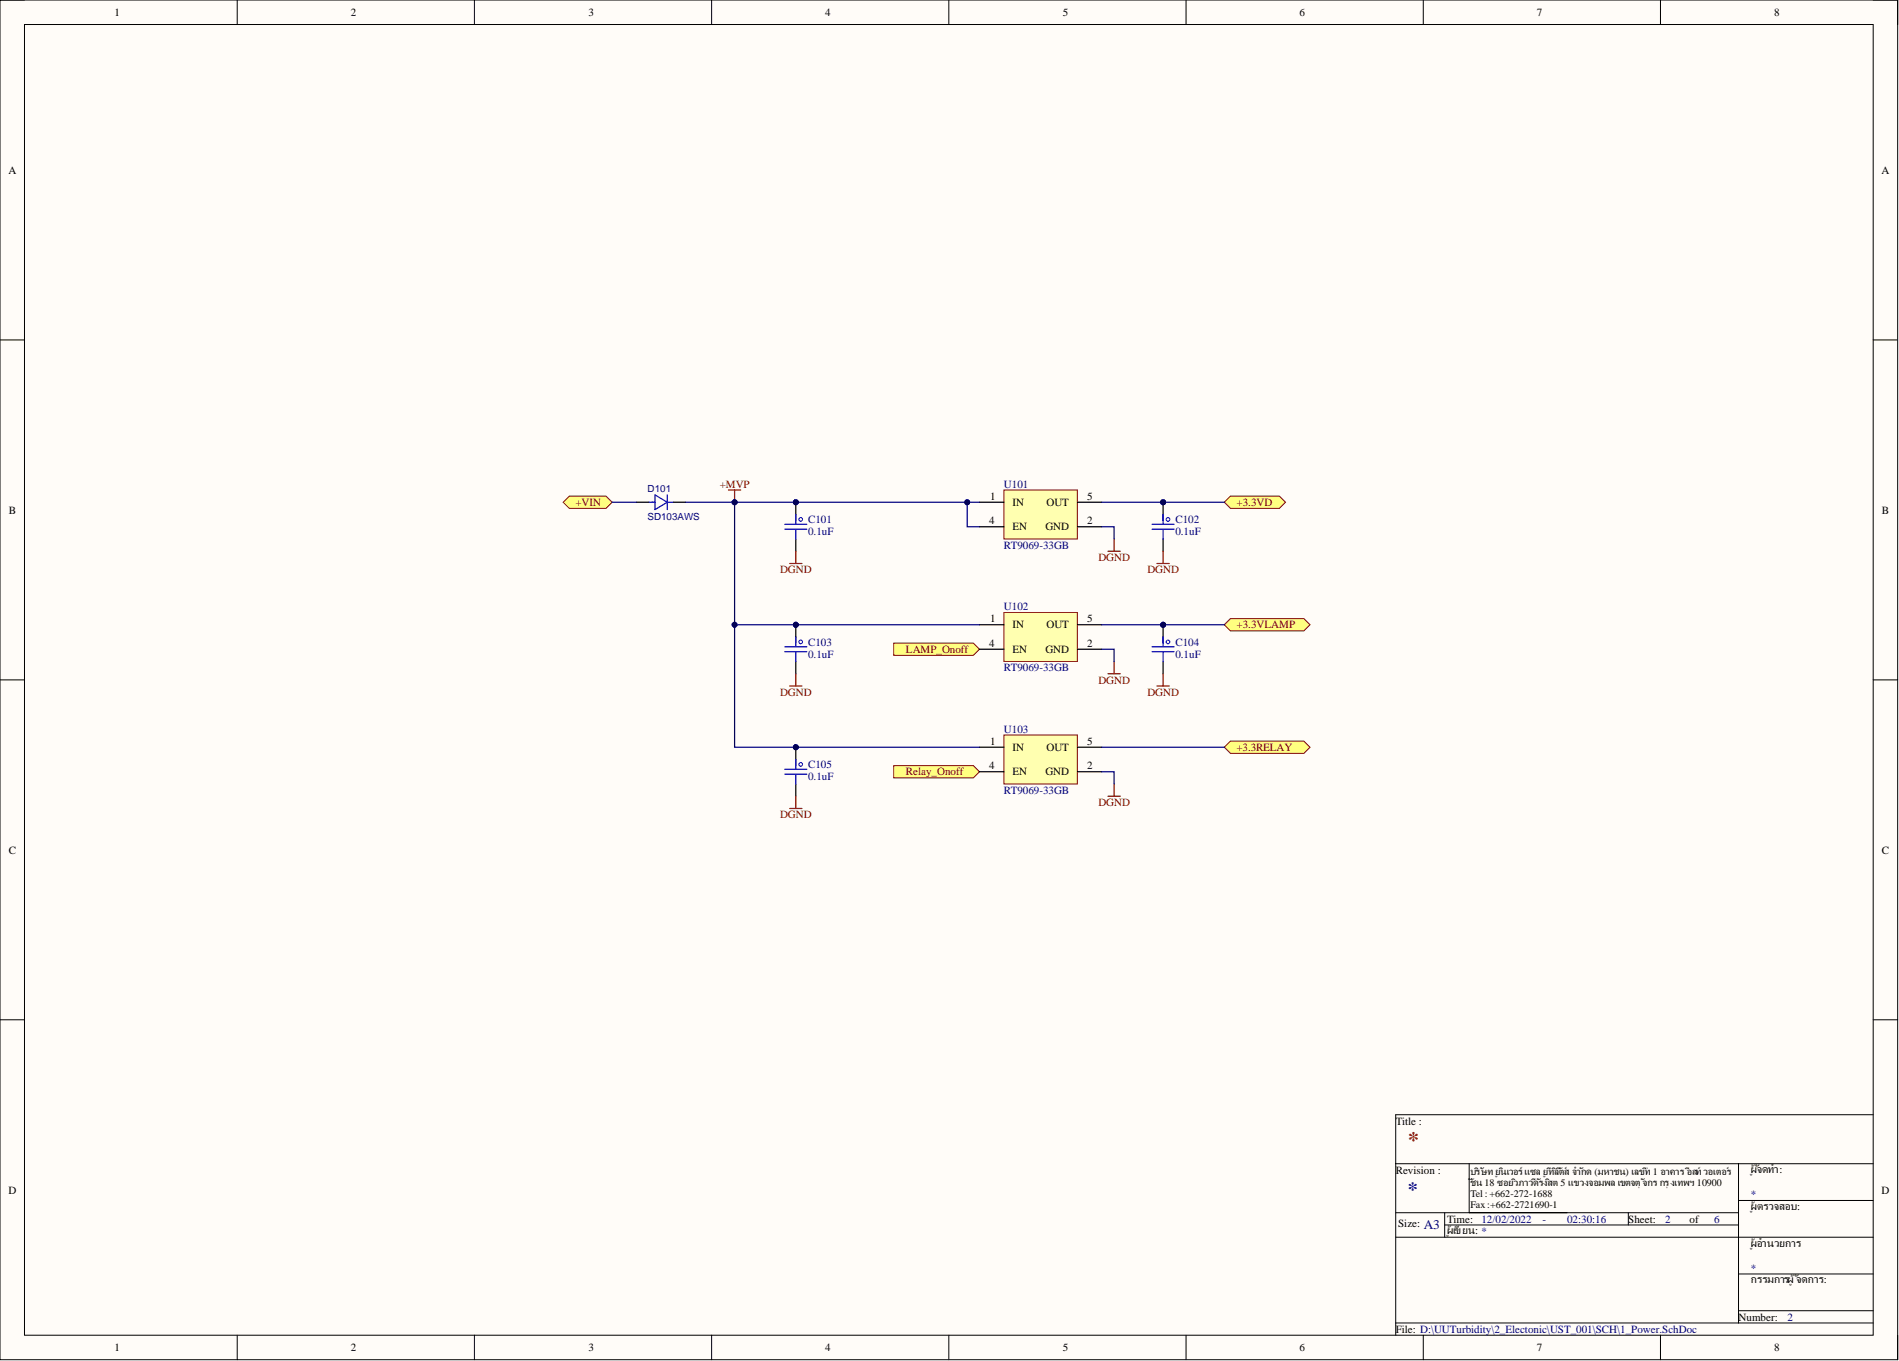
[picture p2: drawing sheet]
<svg xmlns="http://www.w3.org/2000/svg" width="393mm" height="282mm" viewBox="0 0 393 282" stroke-linecap="round" stroke-linejoin="round" font-family="sans-serif">
<defs><g id="words">
<text font-size="4.6" fill="#800000" x="291.6" y="237.5">*</text>
<text font-size="4.1" fill="#000080" x="291.6" y="247.7">*</text>
<text font-size="2.7" fill="#000080" x="294.9" y="254.6">A3</text>
<g font-size="2.3">
<text x="23.7" y="3.3">1</text>
<text x="72.7" y="3.3">2</text>
<text x="121.9" y="3.3">3</text>
<text x="170.9" y="3.3">4</text>
<text x="220.1" y="3.3">5</text>
<text x="269.2" y="3.3">6</text>
<text x="318.3" y="3.3">7</text>
<text x="367.5" y="3.3">8</text>
<text x="1.7" y="36">A</text>
<text x="389.7" y="36">A</text>
<text x="1.8" y="106.4">B</text>
<text x="205.1" y="103.5">1</text>
<text x="209.7" y="104.8">IN</text>
<text x="216.7" y="104.8">OUT</text>
<text x="225.2" y="103.5">5</text>
<text x="389.8" y="106.4">B</text>
<text x="204.9" y="108.6">4</text>
<text x="209.7" y="109.9">EN</text>
<text x="216.5" y="109.9">GND</text>
<text x="225.2" y="108.6">2</text>
<text x="205.1" y="128.9">1</text>
<text x="209.7" y="130.1">IN</text>
<text x="216.7" y="130.1">OUT</text>
<text x="225.2" y="128.9">5</text>
<text x="204.9" y="134">4</text>
<text x="209.7" y="135.2">EN</text>
<text x="216.5" y="135.2">GND</text>
<text x="225.2" y="134">2</text>
<text x="205.1" y="154.2">1</text>
<text x="209.7" y="155.5">IN</text>
<text x="216.7" y="155.5">OUT</text>
<text x="225.2" y="154.2">5</text>
<text x="204.9" y="159.3">4</text>
<text x="209.7" y="160.6">EN</text>
<text x="216.5" y="160.6">GND</text>
<text x="225.2" y="159.3">2</text>
<text x="1.8" y="176.8">C</text>
<text x="389.8" y="176.8">C</text>
<text x="289.1" y="232.9">Title :</text>
<text x="289.1" y="243">Revision :</text>
<text x="362.6" y="243">ผู้จัดทำ:</text>
<text x="1.7" y="247.2">D</text>
<text x="362.6" y="250.6">ผู้ตรวจสอบ:</text>
<text x="389.7" y="247.2">D</text>
<text x="289.6" y="254.2">Size:</text>
<text x="299.8" y="253.2">Time:</text>
<text x="299.8" y="255.6">ผู้เขียน: *</text>
<text x="337.3" y="253.2">Sheet:</text>
<text x="350" y="253.2">of</text>
<text x="362.6" y="258.2">ผู้อำนวยการ</text>
<text x="362.6" y="265.8">กรรมการผู้จัดการ:</text>
<text x="360.1" y="273.5">Number:</text>
<text x="23.7" y="279.8">1</text>
<text x="72.7" y="279.8">2</text>
<text x="121.9" y="279.8">3</text>
<text x="170.9" y="279.8">4</text>
<text x="220.1" y="279.8">5</text>
<text x="269.2" y="279.8">6</text>
<text x="289.1" y="276">File: D:\UUTurbidity\2_Electonic\UST_001\SCH\1_Power.SchDoc</text>
<text x="318.3" y="279.8">7</text>
<text x="367.5" y="279.8">8</text>
</g>
<g font-size="2.3" fill="#800000">
<text x="149.1" y="101">+MVP</text>
<text x="119.2" y="104.8">+VIN</text>
<text x="256.1" y="104.8">+3.3VD</text>
<text x="161.6" y="118.7">DGND</text>
<text x="227.5" y="116.2">DGND</text>
<text x="237.7" y="118.7">DGND</text>
<text x="256.1" y="130.1">+3.3VLAMP</text>
<text x="187.7" y="135.2">LAMP_Onoff</text>
<text x="227.5" y="141.6">DGND</text>
<text x="161.6" y="144.1">DGND</text>
<text x="237.7" y="144.1">DGND</text>
<text x="256.1" y="155.5">+3.3RELAY</text>
<text x="187.7" y="160.6">Relay_Onoff</text>
<text x="227.5" y="166.9">DGND</text>
<text x="161.6" y="169.5">DGND</text>
</g>
<g font-size="2.3" fill="#000080">
<text x="207.9" y="101">U101</text>
<text x="167.4" y="108.3">C101</text>
<text x="167.4" y="110.9">0.1uF</text>
<text x="207.9" y="113.7">RT9069-33GB</text>
<text x="243.5" y="108.3">C102</text>
<text x="243.5" y="110.9">0.1uF</text>
<text x="207.9" y="126.3">U102</text>
<text x="167.4" y="133.7">C103</text>
<text x="167.4" y="136.2">0.1uF</text>
<text x="243.5" y="133.7">C104</text>
<text x="243.5" y="136.2">0.1uF</text>
<text x="207.9" y="139">RT9069-33GB</text>
<text x="207.9" y="151.7">U103</text>
<text x="167.4" y="159.1">C105</text>
<text x="167.4" y="161.6">0.1uF</text>
<text x="207.9" y="164.4">RT9069-33GB</text>
<text x="362.6" y="248.1">*</text>
<text x="306.9" y="253.2">12/02/2022</text>
<text x="319.5" y="253.2">-</text>
<text x="324.6" y="253.2">02:30:16</text>
<text x="344.9" y="253.2">2</text>
<text x="355" y="253.2">6</text>
<text x="362.6" y="263.3">*</text>
<text x="370.2" y="273.5">2</text>
</g>
<g font-size="2.1">
<text x="304.6" y="243.3">บริษัท ยูนิเวอร์แซล ยูทีลิตี้ส์ จำกัด (มหาชน) เลขที่ 1 อาคาร อีสท์วอเตอร์</text>
<text x="304.6" y="245.6">ชั้น 18 ซอยวิภาวดีรังสิต 5 แขวงจอมพล เขตจตุจักร กรุงเทพฯ 10900</text>
<text x="304.6" y="247.9">Tel : +662-272-1688</text>
<text x="304.6" y="250.2">Fax:+662-2721690-1</text>
</g>
<g font-size="2" fill="#000080">
<text x="134.2" y="101.8">D101</text>
<text x="134.2" y="107.7">SD103AWS</text>
</g>
</g></defs>
<path d="M0 0h393.1v281.6h-393.1z" fill-rule="evenodd" fill="#fffcf8"/>
<path d="M0 0h393.1v281.6h-393.1z" fill="none" stroke="#000" stroke-width=".21"/>
<path d="M5.1 5.1h382.9v271.4h-382.9z" fill-rule="evenodd" fill="#fffcf8"/>
<g fill="none" stroke="#000" stroke-width=".21">
<path d="M0 0h5.1M5.1 5.1h382.9v271.4h-382.9zM49.1 0v5.1M98.3 0v5.1M147.4 0v5.1M196.5 0v5.1M245.7 0v5.1M294.8 0v5.1M343.9 0v5.1M388 0h5.1v5.1M0 70.4h5.1M388 70.4h5.1"/>
<path d="M0 140.8h5.1M388 140.8h5.1M0 211.2h5.1M388 211.2h5.1M388 230.9h-98.9v45.6M289.1 251.2h71M289.1 256.2h98.9M289.1 241h98.9M299.2 251.2v5M299.2 253.7h60.9M304.3 241v10.2M337.3 251.2v2.5"/>
<path d="M360.1 248.6h27.9M360.1 241v33M49.1 276.5v5.1M98.3 276.5v5.1M147.4 276.5v5.1M196.5 276.5v5.1M245.7 276.5v5.1M289.1 274h98.9M294.8 276.5v5.1M343.9 276.5v5.1M360.1 263.8h27.9M360.1 271.5h27.9"/>
<path d="M393.1 276.5v5.1"/>
</g>
<circle cx="240.9" cy="104" r=".51" fill="#000080"/>
<circle cx="240.9" cy="104" r=".51" fill="none" stroke="#000080" stroke-width=".21"/>
<circle cx="241.9" cy="107.6" r=".38" fill="none" stroke="#00f" stroke-width=".21"/>
<path d="M240.9 104v2.6" fill="none" stroke="#000" stroke-width=".25"/>
<circle cx="240.9" cy="104" r=".51" fill="#000080"/>
<circle cx="240.9" cy="104" r=".51" fill="none" stroke="#000080" stroke-width=".21"/>
<path d="M240.9 106.6v1.2M240.9 111.6v2.6" fill="none" stroke="#000" stroke-width=".25"/>
<path d="M238.6 109.6h4.6M238.6 108.6h4.6M240.9 106.6v2M240.9 109.6v2" fill="none" stroke="#00f" stroke-width=".25"/>
<path d="M229.5 114.2h2.5M230.8 111.6v2.6M239.6 116.7h2.6M240.9 114.2v2.5" fill="none" stroke="#800000" stroke-width=".25"/>
<path d="M254.9 102.7h10.1l1.3 1.3-1.3 1.3h-10.1l-1.3-1.3z" fill-rule="evenodd" fill="#ffff80"/>
<path d="M254.9 102.7h10.1l1.3 1.3-1.3 1.3h-10.1l-1.3-1.3z" fill="none" stroke="#800000" stroke-width=".21"/>
<path d="M117.9 102.7h7.6l1.3 1.3-1.3 1.3h-7.6l-1.2-1.3z" fill-rule="evenodd" fill="#ffff80"/>
<path d="M117.9 102.7h7.6l1.3 1.3-1.3 1.3h-7.6l-1.2-1.3z" fill="none" stroke="#800000" stroke-width=".21"/>
<circle cx="164.8" cy="104" r=".51" fill="#000080"/>
<circle cx="164.8" cy="104" r=".51" fill="none" stroke="#000080" stroke-width=".21"/>
<circle cx="165.9" cy="107.6" r=".38" fill="none" stroke="#00f" stroke-width=".21"/>
<path d="M164.8 104v2.6" fill="none" stroke="#000" stroke-width=".25"/>
<circle cx="164.8" cy="104" r=".51" fill="#000080"/>
<circle cx="164.8" cy="104" r=".51" fill="none" stroke="#000080" stroke-width=".21"/>
<path d="M164.8 106.6v1.2M164.8 111.6v2.6" fill="none" stroke="#000" stroke-width=".25"/>
<path d="M162.6 109.6h4.5M162.6 108.6h4.5M164.8 106.6v2M164.8 109.6v2" fill="none" stroke="#00f" stroke-width=".25"/>
<path d="M163.6 116.7h2.5M164.8 114.2v2.5" fill="none" stroke="#800000" stroke-width=".25"/>
<circle cx="240.9" cy="129.4" r=".51" fill="#000080"/>
<circle cx="240.9" cy="129.4" r=".51" fill="none" stroke="#000080" stroke-width=".21"/>
<circle cx="241.9" cy="132.9" r=".38" fill="none" stroke="#00f" stroke-width=".21"/>
<path d="M240.9 129.4v2.5" fill="none" stroke="#000" stroke-width=".25"/>
<circle cx="240.9" cy="129.4" r=".51" fill="#000080"/>
<circle cx="240.9" cy="129.4" r=".51" fill="none" stroke="#000080" stroke-width=".21"/>
<path d="M240.9 131.9v1.3M240.9 137v2.5" fill="none" stroke="#000" stroke-width=".25"/>
<path d="M238.6 135h4.6M238.6 134h4.6M240.9 131.9v2.1M240.9 135v2" fill="none" stroke="#00f" stroke-width=".25"/>
<path d="M229.5 139.5h2.5M230.8 137v2.5M240.9 139.5v2.6M239.6 142.1h2.6" fill="none" stroke="#800000" stroke-width=".25"/>
<circle cx="164.8" cy="129.4" r=".51" fill="#000080"/>
<circle cx="164.8" cy="129.4" r=".51" fill="none" stroke="#000080" stroke-width=".21"/>
<circle cx="165.9" cy="132.9" r=".38" fill="none" stroke="#00f" stroke-width=".21"/>
<path d="M164.8 129.4v2.5" fill="none" stroke="#000" stroke-width=".25"/>
<circle cx="164.8" cy="129.4" r=".51" fill="#000080"/>
<circle cx="164.8" cy="129.4" r=".51" fill="none" stroke="#000080" stroke-width=".21"/>
<path d="M164.8 131.9v1.3M164.8 137v2.5" fill="none" stroke="#000" stroke-width=".25"/>
<path d="M162.6 135h4.5M162.6 134h4.5M164.8 131.9v2.1M164.8 135v2" fill="none" stroke="#00f" stroke-width=".25"/>
<path d="M164.8 139.5v2.6M163.6 142.1h2.5" fill="none" stroke="#800000" stroke-width=".25"/>
<path d="M185.1 133.2h16.5l1.3 1.3-1.3 1.2h-16.5z" fill-rule="evenodd" fill="#ffff80"/>
<path d="M185.1 133.2h16.5l1.3 1.3-1.3 1.2h-16.5z" fill="none" stroke="#800000" stroke-width=".21"/>
<path d="M254.9 128.1h15.2l1.2 1.3-1.2 1.3h-15.2l-1.3-1.3z" fill-rule="evenodd" fill="#ffff80"/>
<path d="M254.9 128.1h15.2l1.2 1.3-1.2 1.3h-15.2l-1.3-1.3z" fill="none" stroke="#800000" stroke-width=".21"/>
<path d="M150.9 101.5h2.5M152.2 101.5v2.5" fill="none" stroke="#800000" stroke-width=".25"/>
<circle cx="152.2" cy="104" r=".51" fill="#000080"/>
<circle cx="152.2" cy="104" r=".51" fill="none" stroke="#000080" stroke-width=".21"/>
<path d="M229.5 164.9h2.5M230.8 162.4v2.5" fill="none" stroke="#800000" stroke-width=".25"/>
<path d="M185.1 158.6h16.5l1.3 1.2-1.3 1.3h-16.5z" fill-rule="evenodd" fill="#ffff80"/>
<path d="M185.1 158.6h16.5l1.3 1.2-1.3 1.3h-16.5z" fill="none" stroke="#800000" stroke-width=".21"/>
<path d="M254.9 153.5h15.2l1.2 1.3-1.2 1.2h-15.2l-1.3-1.2z" fill-rule="evenodd" fill="#ffff80"/>
<path d="M254.9 153.5h15.2l1.2 1.3-1.2 1.2h-15.2l-1.3-1.2z" fill="none" stroke="#800000" stroke-width=".21"/>
<circle cx="164.8" cy="154.8" r=".51" fill="#000080"/>
<circle cx="164.8" cy="154.8" r=".51" fill="none" stroke="#000080" stroke-width=".21"/>
<circle cx="165.9" cy="158.3" r=".38" fill="none" stroke="#00f" stroke-width=".21"/>
<path d="M164.8 154.8v2.5" fill="none" stroke="#000" stroke-width=".25"/>
<circle cx="164.8" cy="154.8" r=".51" fill="#000080"/>
<circle cx="164.8" cy="154.8" r=".51" fill="none" stroke="#000080" stroke-width=".21"/>
<path d="M164.8 157.3v1.3M164.8 162.4v2.5" fill="none" stroke="#000" stroke-width=".25"/>
<path d="M162.6 159.3h4.5M164.8 157.3v2M162.6 160.3h4.5M164.8 160.3v2.1" fill="none" stroke="#00f" stroke-width=".25"/>
<path d="M163.6 167.4h2.5M164.8 164.9v2.5" fill="none" stroke="#800000" stroke-width=".25"/>
<path d="M207.9 101.5h15.3v10.1h-15.3z" fill-rule="evenodd" fill="#ffffb0"/>
<path d="M207.9 101.5h15.3v10.1h-15.3z" fill="none" stroke="#800000" stroke-width=".21"/>
<path d="M202.9 104h5M202.9 109.1h5M223.2 104h5M223.2 109.1h5" fill="none" stroke="#000" stroke-width=".25"/>
<path d="M207.9 126.9h15.3v10.1h-15.3z" fill-rule="evenodd" fill="#ffffb0"/>
<path d="M207.9 126.9h15.3v10.1h-15.3z" fill="none" stroke="#800000" stroke-width=".21"/>
<path d="M202.9 129.4h5M202.9 134.5h5M223.2 129.4h5M223.2 134.5h5" fill="none" stroke="#000" stroke-width=".25"/>
<path d="M207.9 152.2h15.3v10.2h-15.3z" fill-rule="evenodd" fill="#ffffb0"/>
<path d="M207.9 152.2h15.3v10.2h-15.3z" fill="none" stroke="#800000" stroke-width=".21"/>
<path d="M131.9 104h2.5M139.5 104h2.5M202.9 154.8h5M202.9 159.8h5M223.2 154.8h5M223.2 159.8h5" fill="none" stroke="#000" stroke-width=".25"/>
<path d="M134.4 104h1.3M135.7 102.5l2.5 1.5-2.5 1.5zM138.2 104h1.3M138.2 102.5v3" fill="none" stroke="#00f" stroke-width=".25"/>
<path d="M200.3 104v5.1h2.6M228.2 109.1h2.6v2.5" fill="none" stroke="#000080" stroke-width=".25"/>
<circle cx="200.3" cy="104" r=".51" fill="#000080"/>
<circle cx="200.3" cy="104" r=".51" fill="none" stroke="#000080" stroke-width=".21"/>
<path d="M126.8 104h5.1M228.2 104h25.4" fill="none" stroke="#000080" stroke-width=".25"/>
<circle cx="240.9" cy="104" r=".51" fill="#000080"/>
<circle cx="240.9" cy="104" r=".51" fill="none" stroke="#000080" stroke-width=".21"/>
<path d="M228.2 134.5h2.6v2.5M228.2 129.4h25.4" fill="none" stroke="#000080" stroke-width=".25"/>
<circle cx="240.9" cy="129.4" r=".51" fill="#000080"/>
<circle cx="240.9" cy="129.4" r=".51" fill="none" stroke="#000080" stroke-width=".21"/>
<path d="M152.2 104v25.4h50.7" fill="none" stroke="#000080" stroke-width=".25"/>
<circle cx="164.8" cy="129.4" r=".51" fill="#000080"/>
<circle cx="164.8" cy="129.4" r=".51" fill="none" stroke="#000080" stroke-width=".21"/>
<circle cx="152.2" cy="129.4" r=".51" fill="#000080"/>
<circle cx="152.2" cy="129.4" r=".51" fill="none" stroke="#000080" stroke-width=".21"/>
<circle cx="152.2" cy="104" r=".51" fill="#000080"/>
<circle cx="152.2" cy="104" r=".51" fill="none" stroke="#000080" stroke-width=".21"/>
<path d="M142 104h60.9" fill="none" stroke="#000080" stroke-width=".25"/>
<circle cx="152.2" cy="104" r=".51" fill="#000080"/>
<circle cx="152.2" cy="104" r=".51" fill="none" stroke="#000080" stroke-width=".21"/>
<circle cx="164.8" cy="104" r=".51" fill="#000080"/>
<circle cx="164.8" cy="104" r=".51" fill="none" stroke="#000080" stroke-width=".21"/>
<circle cx="200.3" cy="104" r=".51" fill="#000080"/>
<circle cx="200.3" cy="104" r=".51" fill="none" stroke="#000080" stroke-width=".21"/>
<path d="M152.2 129.4v25.4h50.7M228.2 159.8h2.6v2.6M228.2 154.8h25.4" fill="none" stroke="#000080" stroke-width=".25"/>
<circle cx="152.2" cy="129.4" r=".51" fill="#000080"/>
<circle cx="152.2" cy="129.4" r=".51" fill="none" stroke="#000080" stroke-width=".21"/>
<circle cx="164.8" cy="154.8" r=".51" fill="#000080"/>
<circle cx="164.8" cy="154.8" r=".51" fill="none" stroke="#000080" stroke-width=".21"/>
<use href="#words"/>
</svg>
